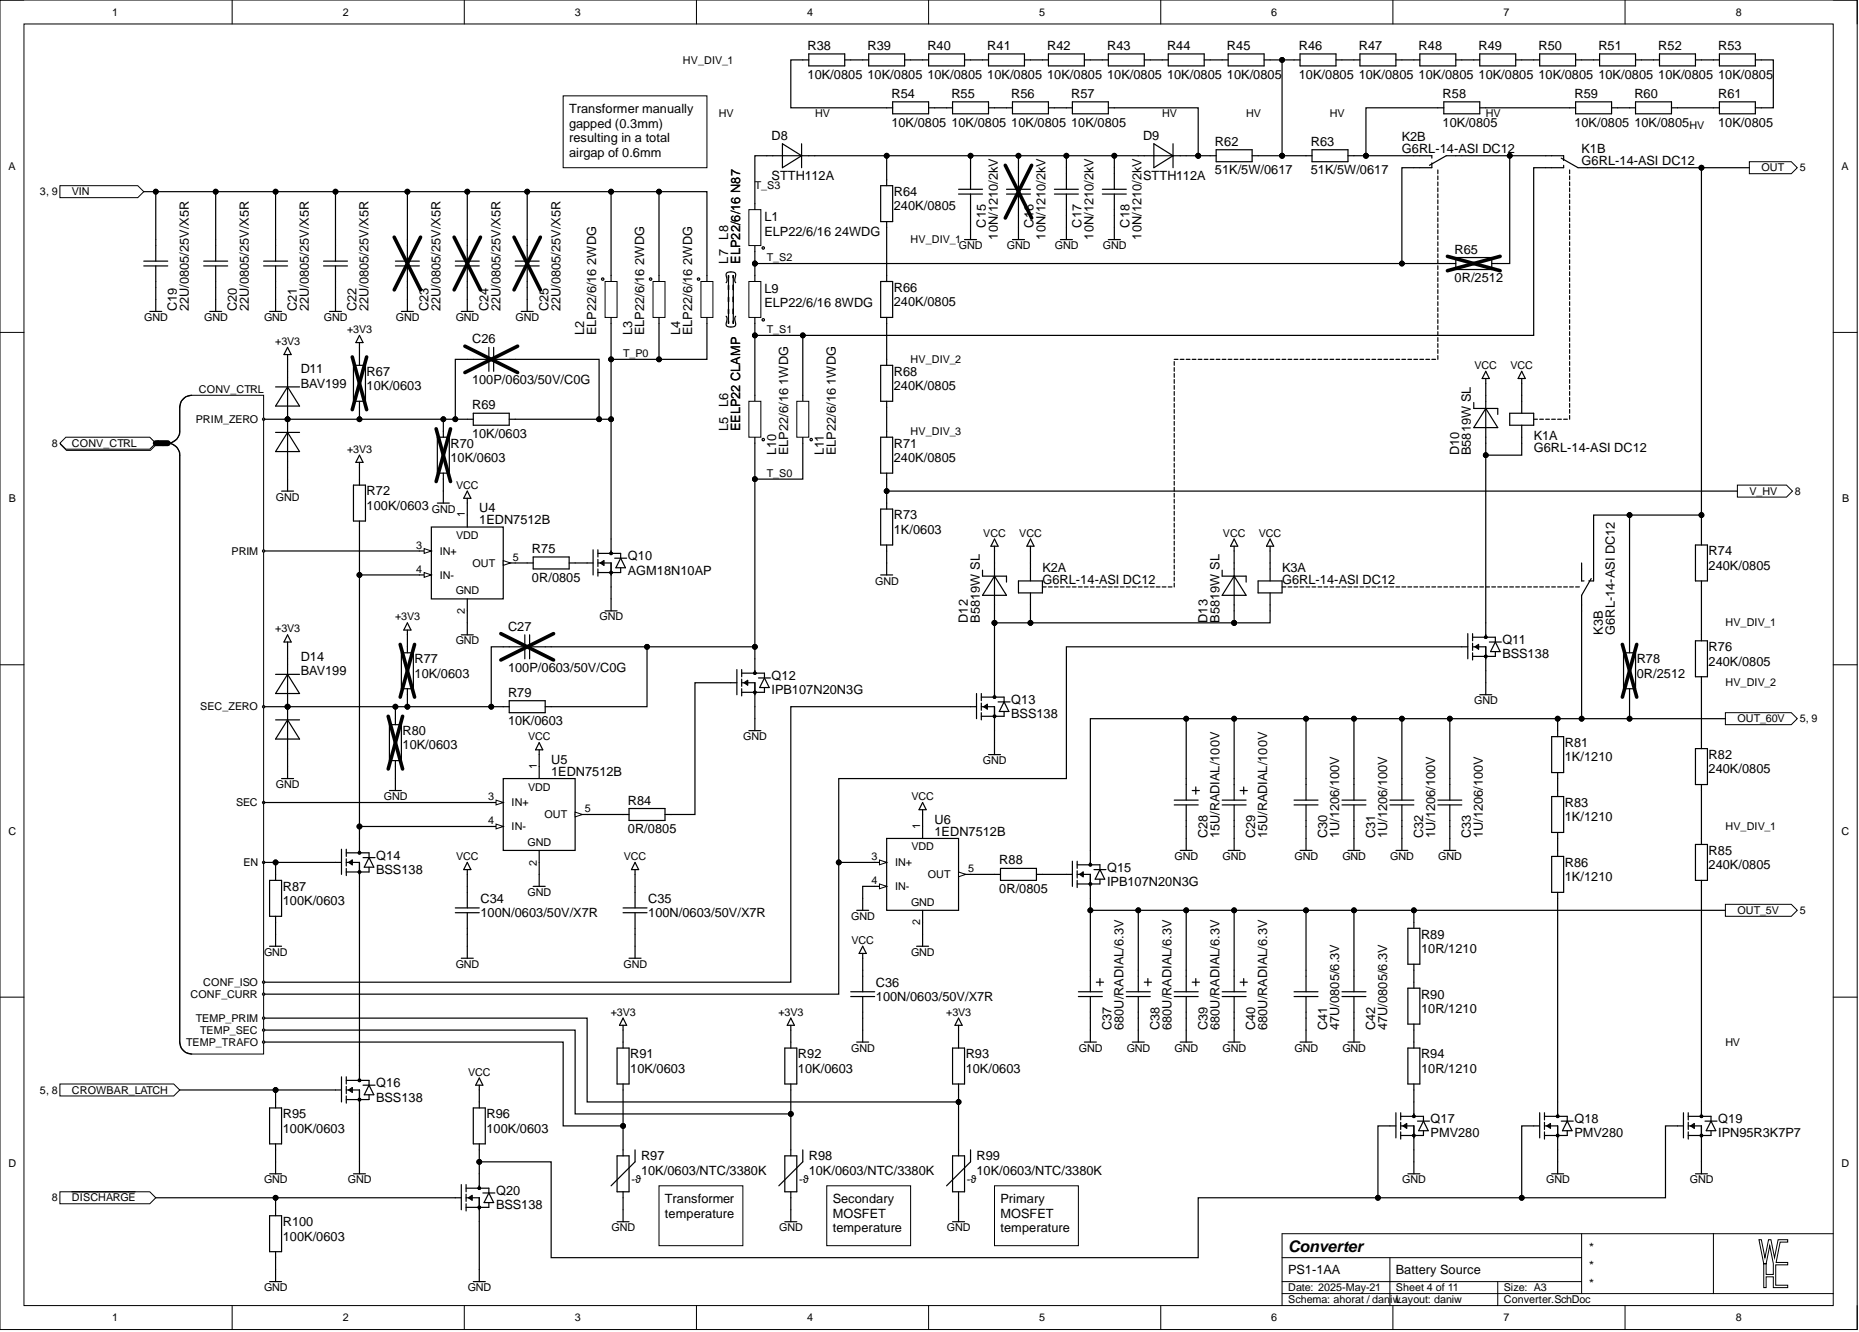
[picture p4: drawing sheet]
<svg xmlns="http://www.w3.org/2000/svg" width="393mm" height="282mm" viewBox="0 0 393 282" stroke-linecap="round" stroke-linejoin="round" font-family="sans-serif">
<defs><g id="words">
<text font-size="3.4" x="272.5" y="264.9">Converter</text>
<g font-size="2.7">
<text x="170.9" y="10.6">R38</text>
<text x="183.6" y="10.6">R39</text>
<text x="196.2" y="10.6">R40</text>
<text x="208.9" y="10.6">R41</text>
<text x="221.6" y="10.6">R42</text>
<text x="234.3" y="10.6">R43</text>
<text x="246.9" y="10.6">R44</text>
<text x="259.6" y="10.6">R45</text>
<text x="274.8" y="10.6">R46</text>
<text x="287.5" y="10.6">R47</text>
<text x="300.2" y="10.6">R48</text>
<text x="312.9" y="10.6">R49</text>
<text x="325.5" y="10.6">R50</text>
<text x="338.2" y="10.6">R51</text>
<text x="350.9" y="10.6">R52</text>
<text x="363.6" y="10.6">R53</text>
<text x="170.9" y="16.6">10K/0805</text>
<text x="183.6" y="16.6">10K/0805</text>
<text x="196.2" y="16.6">10K/0805</text>
<text x="208.9" y="16.6">10K/0805</text>
<text x="221.6" y="16.6">10K/0805</text>
<text x="234.3" y="16.6">10K/0805</text>
<text x="246.9" y="16.6">10K/0805</text>
<text x="259.6" y="16.6">10K/0805</text>
<text x="274.8" y="16.6">10K/0805</text>
<text x="287.5" y="16.6">10K/0805</text>
<text x="300.2" y="16.6">10K/0805</text>
<text x="312.9" y="16.6">10K/0805</text>
<text x="325.5" y="16.6">10K/0805</text>
<text x="338.2" y="16.6">10K/0805</text>
<text x="350.9" y="16.6">10K/0805</text>
<text x="363.6" y="16.6">10K/0805</text>
<text x="120.4" y="24">Transformer manually</text>
<text x="188.6" y="20.7">R54</text>
<text x="201.3" y="20.7">R55</text>
<text x="214" y="20.7">R56</text>
<text x="226.7" y="20.7">R57</text>
<text x="305.2" y="20.7">R58</text>
<text x="333.1" y="20.7">R59</text>
<text x="345.8" y="20.7">R60</text>
<text x="363.6" y="20.7">R61</text>
<text x="120.4" y="27">gapped (0.3mm)</text>
<text x="163.3" y="29.6">D8</text>
<text x="188.6" y="26.8">10K/0805</text>
<text x="201.3" y="26.8">10K/0805</text>
<text x="214" y="26.8">10K/0805</text>
<text x="226.7" y="26.8">10K/0805</text>
<text x="241.9" y="29.6">D9</text>
<text x="296.6" y="29.8">K2B</text>
<text x="305.2" y="26.8">10K/0805</text>
<text x="333.1" y="26.8">10K/0805</text>
<text x="345.8" y="26.8">10K/0805</text>
<text x="363.6" y="26.8">10K/0805</text>
<text x="120.4" y="30.1">resulting in a total</text>
<text x="120.4" y="33.1">airgap of 0.6mm</text>
<text x="257.1" y="30.8">R62</text>
<text x="277.4" y="30.8">R63</text>
<text x="296.6" y="32.4">G6RL-14-ASI DC12</text>
<text x="334.7" y="32.4">K1B</text>
<text x="334.7" y="34.9">G6RL-14-ASI DC12</text>
<text x="163.3" y="38.2">STTH112A</text>
<text x="189.1" y="41.5">R64</text>
<text x="241.9" y="38.2">STTH112A</text>
<text x="257.1" y="36.9">51K/5W/0617</text>
<text x="277.4" y="36.9">51K/5W/0617</text>
<text x="161.8" y="46.8">L1</text>
<text x="189.1" y="44.5">240K/0805</text>
<text x="154.1" y="50.7" transform="rotate(-90 154.1 50.7)">L8</text>
<text x="161.8" y="49.9">ELP22/6/16 24WDG</text>
<text x="208.6" y="48.2" transform="rotate(-90 208.6 48.2)">C15</text>
<text x="211.1" y="50.7" transform="rotate(-90 211.1 50.7)">10N/1210/2kV</text>
<text x="218.7" y="48.2" transform="rotate(-90 218.7 48.2)">C16</text>
<text x="221.2" y="50.7" transform="rotate(-90 221.2 50.7)">10N/1210/2kV</text>
<text x="228.9" y="48.2" transform="rotate(-90 228.9 48.2)">C17</text>
<text x="231.4" y="50.7" transform="rotate(-90 231.4 50.7)">10N/1210/2kV</text>
<text x="239" y="48.2" transform="rotate(-90 239 48.2)">C18</text>
<text x="241.5" y="50.7" transform="rotate(-90 241.5 50.7)">10N/1210/2kV</text>
<text x="307.8" y="53.7">R65</text>
<text x="126.2" y="56.1" transform="rotate(-90 126.2 56.1)">2WDG</text>
<text x="136.3" y="56.1" transform="rotate(-90 136.3 56.1)">2WDG</text>
<text x="146.5" y="56.1" transform="rotate(-90 146.5 56.1)">2WDG</text>
<text x="154.1" y="55.8" transform="rotate(-90 154.1 55.8)">L7</text>
<text x="156.6" y="55.8" transform="rotate(-90 156.6 55.8)">ELP22/6/16 N87</text>
<text x="307.8" y="59.7">0R/2512</text>
<text x="37.4" y="65.9" transform="rotate(-90 37.4 65.9)">C19</text>
<text x="40" y="65.9" transform="rotate(-90 40 65.9)">22U/0805/25V/X5R</text>
<text x="50.1" y="65.9" transform="rotate(-90 50.1 65.9)">C20</text>
<text x="52.6" y="65.9" transform="rotate(-90 52.6 65.9)">22U/0805/25V/X5R</text>
<text x="62.8" y="65.9" transform="rotate(-90 62.8 65.9)">C21</text>
<text x="65.3" y="65.9" transform="rotate(-90 65.3 65.9)">22U/0805/25V/X5R</text>
<text x="75.5" y="65.9" transform="rotate(-90 75.5 65.9)">C22</text>
<text x="78" y="65.9" transform="rotate(-90 78 65.9)">22U/0805/25V/X5R</text>
<text x="90.7" y="65.9" transform="rotate(-90 90.7 65.9)">C23</text>
<text x="93.2" y="65.9" transform="rotate(-90 93.2 65.9)">22U/0805/25V/X5R</text>
<text x="103.4" y="65.9" transform="rotate(-90 103.4 65.9)">C24</text>
<text x="105.9" y="65.9" transform="rotate(-90 105.9 65.9)">22U/0805/25V/X5R</text>
<text x="116" y="65.9" transform="rotate(-90 116 65.9)">C25</text>
<text x="118.6" y="65.9" transform="rotate(-90 118.6 65.9)">22U/0805/25V/X5R</text>
<text x="161.8" y="62">L9</text>
<text x="161.8" y="65.1">ELP22/6/16 8WDG</text>
<text x="189.1" y="61.8">R66</text>
<text x="189.1" y="64.8">240K/0805</text>
<text x="123.6" y="71" transform="rotate(-90 123.6 71)">L2</text>
<text x="126.2" y="71" transform="rotate(-90 126.2 71)">ELP22/6/16</text>
<text x="133.8" y="71" transform="rotate(-90 133.8 71)">L3</text>
<text x="136.3" y="71" transform="rotate(-90 136.3 71)">ELP22/6/16</text>
<text x="143.9" y="71" transform="rotate(-90 143.9 71)">L4</text>
<text x="146.5" y="71" transform="rotate(-90 146.5 71)">ELP22/6/16</text>
<text x="99.9" y="72.7">C26</text>
<text x="63.6" y="79">D11</text>
<text x="63.6" y="82">BAV199</text>
<text x="77.6" y="79.5">R67</text>
<text x="77.6" y="82.5">10K/0603</text>
<text x="99.9" y="81.3">100P/0603/50V/C0G</text>
<text x="166.7" y="81.5" transform="rotate(-90 166.7 81.5)">1WDG</text>
<text x="176.9" y="81.5" transform="rotate(-90 176.9 81.5)">1WDG</text>
<text x="189.1" y="79.5">R68</text>
<text x="189.1" y="82.5">240K/0805</text>
<text x="99.9" y="86.6">R69</text>
<text x="154.1" y="86.2" transform="rotate(-90 154.1 86.2)">L6</text>
<text x="95.3" y="94.7">R70</text>
<text x="99.9" y="92.7">10K/0603</text>
<text x="154.1" y="91.3" transform="rotate(-90 154.1 91.3)">L5</text>
<text x="156.6" y="91.3" transform="rotate(-90 156.6 91.3)">EELP22 CLAMP</text>
<text x="189.1" y="94.7">R71</text>
<text x="324.5" y="93.2">K1A</text>
<text x="324.5" y="95.7">G6RL-14-ASI DC12</text>
<text x="95.3" y="97.8">10K/0603</text>
<text x="164.2" y="96.3" transform="rotate(-90 164.2 96.3)">L10</text>
<text x="166.7" y="96.3" transform="rotate(-90 166.7 96.3)">ELP22/6/16</text>
<text x="174.3" y="96.3" transform="rotate(-90 174.3 96.3)">L11</text>
<text x="176.9" y="96.3" transform="rotate(-90 176.9 96.3)">ELP22/6/16</text>
<text x="189.1" y="97.8">240K/0805</text>
<text x="308.7" y="96.3" transform="rotate(-90 308.7 96.3)">D10</text>
<text x="311.2" y="96.3" transform="rotate(-90 311.2 96.3)">B5819W SL</text>
<text x="77.6" y="104.9">R72</text>
<text x="77.6" y="107.9">100K/0603</text>
<text x="101.4" y="108.4">U4</text>
<text x="101.4" y="110.9">1EDN7512B</text>
<text x="189.1" y="109.9">R73</text>
<text x="189.1" y="113">1K/0603</text>
<text x="112.6" y="117">R75</text>
<text x="132.8" y="118.5">Q10</text>
<text x="361.5" y="117.5">R74</text>
<text x="112.6" y="123.1">0R/0805</text>
<text x="132.8" y="121.6">AGM18N10AP</text>
<text x="220.6" y="121.1">K2A</text>
<text x="220.6" y="123.6">G6RL-14-ASI DC12</text>
<text x="271.3" y="121.1">K3A</text>
<text x="271.3" y="123.6">G6RL-14-ASI DC12</text>
<text x="361.5" y="120.6">240K/0805</text>
<text x="204.8" y="131.8" transform="rotate(-90 204.8 131.8)">D12</text>
<text x="207.3" y="131.8" transform="rotate(-90 207.3 131.8)">B5819W SL</text>
<text x="255.5" y="131.8" transform="rotate(-90 255.5 131.8)">D13</text>
<text x="258" y="131.8" transform="rotate(-90 258 131.8)">B5819W SL</text>
<text x="107.5" y="133.5">C27</text>
<text x="317.9" y="136.3">Q11</text>
<text x="339.1" y="134.3" transform="rotate(-90 339.1 134.3)">K3B</text>
<text x="341.7" y="134.3" transform="rotate(-90 341.7 134.3)">G6RL-14-ASI DC12</text>
<text x="361.5" y="137.8">R76</text>
<text x="63.6" y="139.8">D14</text>
<text x="63.6" y="142.9">BAV199</text>
<text x="87.7" y="140.3">R77</text>
<text x="87.7" y="143.4">10K/0603</text>
<text x="107.5" y="142.1">100P/0603/50V/C0G</text>
<text x="163.3" y="143.9">Q12</text>
<text x="317.9" y="139.3">BSS138</text>
<text x="346.3" y="140.3">R78</text>
<text x="346.3" y="143.4">0R/2512</text>
<text x="361.5" y="140.8">240K/0805</text>
<text x="107.5" y="147.4">R79</text>
<text x="163.3" y="146.9">IPB107N20N3G</text>
<text x="214" y="149">Q13</text>
<text x="85.2" y="155.5">R80</text>
<text x="107.5" y="153.5">10K/0603</text>
<text x="214" y="152">BSS138</text>
<text x="85.2" y="158.6">10K/0603</text>
<text x="116.6" y="161.6">U5</text>
<text x="331.1" y="158.1">R81</text>
<text x="331.1" y="161.1">1K/1210</text>
<text x="361.5" y="160.6">R82</text>
<text x="116.6" y="164.2">1EDN7512B</text>
<text x="361.5" y="163.7">240K/0805</text>
<text x="132.8" y="170.2">R84</text>
<text x="331.1" y="170.8">R83</text>
<text x="331.1" y="173.8">1K/1210</text>
<text x="132.8" y="176.3">0R/0805</text>
<text x="197.8" y="174.3">U6</text>
<text x="197.8" y="176.8">1EDN7512B</text>
<text x="255.5" y="177.4" transform="rotate(-90 255.5 177.4)">C28</text>
<text x="258" y="177.4" transform="rotate(-90 258 177.4)">15U/RADIAL/100V</text>
<text x="265.6" y="177.4" transform="rotate(-90 265.6 177.4)">C29</text>
<text x="268.1" y="177.4" transform="rotate(-90 268.1 177.4)">15U/RADIAL/100V</text>
<text x="280.8" y="177.4" transform="rotate(-90 280.8 177.4)">C30</text>
<text x="283.4" y="177.4" transform="rotate(-90 283.4 177.4)">1U/1206/100V</text>
<text x="291" y="177.4" transform="rotate(-90 291 177.4)">C31</text>
<text x="293.5" y="177.4" transform="rotate(-90 293.5 177.4)">1U/1206/100V</text>
<text x="301.1" y="177.4" transform="rotate(-90 301.1 177.4)">C32</text>
<text x="303.6" y="177.4" transform="rotate(-90 303.6 177.4)">1U/1206/100V</text>
<text x="311.2" y="177.4" transform="rotate(-90 311.2 177.4)">C33</text>
<text x="313.8" y="177.4" transform="rotate(-90 313.8 177.4)">1U/1206/100V</text>
<text x="79.6" y="181.9">Q14</text>
<text x="79.6" y="184.9">BSS138</text>
<text x="211.4" y="182.9">R88</text>
<text x="234.3" y="184.4">Q15</text>
<text x="331.1" y="183.4">R86</text>
<text x="361.5" y="180.9">R85</text>
<text x="361.5" y="183.9">240K/0805</text>
<text x="59.8" y="188.5">R87</text>
<text x="59.8" y="191.5">100K/0603</text>
<text x="101.7" y="191">C34</text>
<text x="137.2" y="191">C35</text>
<text x="211.4" y="189">0R/0805</text>
<text x="234.3" y="187.5">IPB107N20N3G</text>
<text x="331.1" y="186.5">1K/1210</text>
<text x="101.7" y="194.1">100N/0603/50V/X7R</text>
<text x="137.2" y="194.1">100N/0603/50V/X7R</text>
<text x="300.7" y="198.6">R89</text>
<text x="300.7" y="201.7">10R/1210</text>
<text x="185.3" y="208.8">C36</text>
<text x="185.3" y="211.8">100N/0603/50V/X7R</text>
<text x="300.7" y="211.3">R90</text>
<text x="300.7" y="214.3">10R/1210</text>
<text x="235.2" y="218" transform="rotate(-90 235.2 218)">C37</text>
<text x="237.7" y="218" transform="rotate(-90 237.7 218)">680U/RADIAL/6.3V</text>
<text x="245.3" y="218" transform="rotate(-90 245.3 218)">C38</text>
<text x="247.9" y="218" transform="rotate(-90 247.9 218)">680U/RADIAL/6.3V</text>
<text x="255.5" y="218" transform="rotate(-90 255.5 218)">C39</text>
<text x="258" y="218" transform="rotate(-90 258 218)">680U/RADIAL/6.3V</text>
<text x="265.6" y="218" transform="rotate(-90 265.6 218)">C40</text>
<text x="268.1" y="218" transform="rotate(-90 268.1 218)">680U/RADIAL/6.3V</text>
<text x="280.8" y="218" transform="rotate(-90 280.8 218)">C41</text>
<text x="283.4" y="218" transform="rotate(-90 283.4 218)">47U/0805/6.3V</text>
<text x="291" y="218" transform="rotate(-90 291 218)">C42</text>
<text x="293.5" y="218" transform="rotate(-90 293.5 218)">47U/0805/6.3V</text>
<text x="133.4" y="224">R91</text>
<text x="133.4" y="227">10K/0603</text>
<text x="168.8" y="224">R92</text>
<text x="168.8" y="227">10K/0603</text>
<text x="204.3" y="224">R93</text>
<text x="204.3" y="227">10K/0603</text>
<text x="300.7" y="224">R94</text>
<text x="300.7" y="227">10R/1210</text>
<text x="79.6" y="230.1">Q16</text>
<text x="79.6" y="233.1">BSS138</text>
<text x="59.8" y="236.7">R95</text>
<text x="59.8" y="239.7">100K/0603</text>
<text x="102.9" y="236.7">R96</text>
<text x="102.9" y="239.7">100K/0603</text>
<text x="302.7" y="237.7">Q17</text>
<text x="333.1" y="237.7">Q18</text>
<text x="363.6" y="237.7">Q19</text>
<text x="135.6" y="245.5">R97</text>
<text x="171.1" y="245.5">R98</text>
<text x="206.6" y="245.5">R99</text>
<text x="302.7" y="240.7">PMV280</text>
<text x="333.1" y="240.7">PMV280</text>
<text x="363.6" y="240.7">IPN95R3K7P7</text>
<text x="135.6" y="248.6">10K/0603/NTC/3380K</text>
<text x="171.1" y="248.6">10K/0603/NTC/3380K</text>
<text x="206.6" y="248.6">10K/0603/NTC/3380K</text>
<text x="105" y="252.9">Q20</text>
<text x="105" y="255.9">BSS138</text>
<text x="140.7" y="254.6">Transformer</text>
<text x="140.7" y="257.7">temperature</text>
<text x="176.2" y="254.6">Secondary</text>
<text x="176.2" y="257.7">MOSFET</text>
<text x="211.7" y="254.6">Primary</text>
<text x="211.7" y="257.7">MOSFET</text>
<text x="59.8" y="259.5">R100</text>
<text x="59.8" y="262.5">100K/0603</text>
<text x="176.2" y="260.7">temperature</text>
<text x="211.7" y="260.7">temperature</text>
<text x="272.5" y="269.6">PS1-1AA</text>
<text x="295.4" y="269.6">Battery Source</text>
<text x="335.9" y="265">*</text>
<text x="335.9" y="268.8">*</text>
<text x="335.9" y="272.6">*</text>
</g>
<g font-size="2.3">
<text x="23.7" y="3.3">1</text>
<text x="72.5" y="3.3">2</text>
<text x="121.6" y="3.3">3</text>
<text x="170.8" y="3.3">4</text>
<text x="219.9" y="3.3">5</text>
<text x="269" y="3.3">6</text>
<text x="318.1" y="3.3">7</text>
<text x="367.3" y="3.3">8</text>
<text x="144.5" y="13.4">HV_DIV_1</text>
<text x="152.1" y="24.8">HV</text>
<text x="172.5" y="24.8">HV</text>
<text x="245.9" y="24.8">HV</text>
<text x="263.7" y="24.8">HV</text>
<text x="281.4" y="24.8">HV</text>
<text x="314.4" y="24.8">HV</text>
<text x="357.5" y="27.4">HV</text>
<text x="1.8" y="36">A</text>
<text x="389.7" y="36">A</text>
<text x="8.5" y="41.3">3, 9</text>
<text x="15.2" y="41.3">VIN</text>
<text x="159.7" y="40.1">T_S3</text>
<text x="372.7" y="36.3">OUT</text>
<text x="380.8" y="36.3">5</text>
<text x="192.7" y="51.5">HV_DIV_1</text>
<text x="202.9" y="52.7">GND</text>
<text x="213" y="52.7">GND</text>
<text x="223.2" y="52.7">GND</text>
<text x="233.3" y="52.7">GND</text>
<text x="162.3" y="55.3">T_S2</text>
<text x="30.5" y="67.9">GND</text>
<text x="43.2" y="67.9">GND</text>
<text x="55.9" y="67.9">GND</text>
<text x="68.5" y="67.9">GND</text>
<text x="73.4" y="70.5">+3V3</text>
<text x="83.7" y="67.9">GND</text>
<text x="96.4" y="67.9">GND</text>
<text x="109.1" y="67.9">GND</text>
<text x="162.3" y="70.5">T_S1</text>
<text x="58.2" y="73">+3V3</text>
<text x="131.8" y="75.5">T_P0</text>
<text x="192.7" y="76.8">HV_DIV_2</text>
<text x="42.1" y="83.1">CONV_CTRL</text>
<text x="312" y="78.1">VCC</text>
<text x="319.6" y="78.1">VCC</text>
<text x="41.4" y="89.5">PRIM_ZERO</text>
<text x="11" y="94.5">8</text>
<text x="15.2" y="94.5">CONV_CTRL</text>
<text x="73.4" y="95.8">+3V3</text>
<text x="192.7" y="92">HV_DIV_3</text>
<text x="162.3" y="100.9">T_S0</text>
<text x="1.9" y="106.3">B</text>
<text x="58.4" y="106">GND</text>
<text x="96.5" y="103.4">VCC</text>
<text x="370.1" y="104.7">V_HV</text>
<text x="379.8" y="104.7">8</text>
<text x="389.8" y="106.3">B</text>
<text x="91.4" y="108.5">GND</text>
<text x="98.4" y="109.5" transform="rotate(-90 98.4 109.5)">1</text>
<text x="208.1" y="113.6">VCC</text>
<text x="215.7" y="113.6">VCC</text>
<text x="258.8" y="113.6">VCC</text>
<text x="266.4" y="113.6">VCC</text>
<text x="49" y="117.4">PRIM</text>
<text x="88.1" y="116.1">3</text>
<text x="93" y="117.4">IN+</text>
<text x="96.5" y="114.1">VDD</text>
<text x="100" y="119.9">OUT</text>
<text x="108.5" y="118.6">5</text>
<text x="88.1" y="121.2">4</text>
<text x="93" y="122.4">IN-</text>
<text x="96.4" y="125.7">GND</text>
<text x="185.2" y="123.7">GND</text>
<text x="83.6" y="131.3">+3V3</text>
<text x="98.4" y="129.9" transform="rotate(-90 98.4 129.9)">2</text>
<text x="126.8" y="131.3">GND</text>
<text x="58.2" y="133.8">+3V3</text>
<text x="96.4" y="136.4">GND</text>
<text x="365.1" y="132.6">HV_DIV_1</text>
<text x="311.9" y="149">GND</text>
<text x="365.1" y="145.2">HV_DIV_2</text>
<text x="42.3" y="150.3">SEC_ZERO</text>
<text x="367.6" y="152.8">OUT_60V</text>
<text x="380.8" y="152.8">5, 9</text>
<text x="111.7" y="156.6">VCC</text>
<text x="157.3" y="156.6">GND</text>
<text x="208" y="161.7">GND</text>
<text x="58.4" y="166.8">GND</text>
<text x="111.7" y="167.3">VDD</text>
<text x="113.6" y="162.7" transform="rotate(-90 113.6 162.7)">1</text>
<text x="49.9" y="170.6">SEC</text>
<text x="81.2" y="169.3">GND</text>
<text x="103.3" y="169.3">3</text>
<text x="108.3" y="170.6">IN+</text>
<text x="115.2" y="173.1">OUT</text>
<text x="123.7" y="171.9">5</text>
<text x="192.8" y="169.3">VCC</text>
<text x="1.8" y="176.7">C</text>
<text x="103.3" y="174.4">4</text>
<text x="108.3" y="175.7">IN-</text>
<text x="111.6" y="178.9">GND</text>
<text x="192.8" y="180">VDD</text>
<text x="194.7" y="175.4" transform="rotate(-90 194.7 175.4)">1</text>
<text x="365.1" y="175.7">HV_DIV_1</text>
<text x="389.7" y="176.7">C</text>
<text x="51.6" y="183.3">EN</text>
<text x="96.5" y="182">VCC</text>
<text x="113.6" y="183.2" transform="rotate(-90 113.6 183.2)">2</text>
<text x="132" y="182">VCC</text>
<text x="184.4" y="182">3</text>
<text x="189.4" y="183.3">IN+</text>
<text x="196.3" y="185.8">OUT</text>
<text x="204.8" y="184.5">5</text>
<text x="248.5" y="182">GND</text>
<text x="258.7" y="182">GND</text>
<text x="273.9" y="182">GND</text>
<text x="284" y="182">GND</text>
<text x="294.2" y="182">GND</text>
<text x="304.3" y="182">GND</text>
<text x="111.6" y="189.6">GND</text>
<text x="184.4" y="187.1">4</text>
<text x="189.4" y="188.3">IN-</text>
<text x="192.8" y="191.6">GND</text>
<text x="180.1" y="194.7">GND</text>
<text x="194.7" y="195.8" transform="rotate(-90 194.7 195.8)">2</text>
<text x="367.6" y="193.4">OUT_5V</text>
<text x="380.8" y="193.4">5</text>
<text x="55.9" y="202.3">GND</text>
<text x="180.2" y="199.7">VCC</text>
<text x="192.8" y="202.3">GND</text>
<text x="43" y="208.6">CONF_ISO</text>
<text x="96.4" y="204.8">GND</text>
<text x="131.9" y="204.8">GND</text>
<text x="40.3" y="211.1">CONF_CURR</text>
<text x="129.2" y="214.9">+3V3</text>
<text x="164.7" y="214.9">+3V3</text>
<text x="200.2" y="214.9">+3V3</text>
<text x="39.4" y="221.3">TEMP_TRAFO</text>
<text x="41.4" y="216.2">TEMP_PRIM</text>
<text x="42.3" y="218.7">TEMP_SEC</text>
<text x="365.1" y="221.3">HV</text>
<text x="99" y="227.6">VCC</text>
<text x="180.1" y="222.5">GND</text>
<text x="228.3" y="222.5">GND</text>
<text x="238.4" y="222.5">GND</text>
<text x="248.5" y="222.5">GND</text>
<text x="258.7" y="222.5">GND</text>
<text x="273.9" y="222.5">GND</text>
<text x="284" y="222.5">GND</text>
<text x="8.5" y="231.4">5, 8</text>
<text x="15.2" y="231.4">CROWBAR_LATCH</text>
<text x="1.8" y="247">D</text>
<text x="55.9" y="250.4">GND</text>
<text x="73.6" y="250.4">GND</text>
<text x="133.6" y="250.4">-ϑ</text>
<text x="169.1" y="250.4">-ϑ</text>
<text x="204.6" y="250.4">-ϑ</text>
<text x="296.7" y="250.4">GND</text>
<text x="327.1" y="250.4">GND</text>
<text x="357.6" y="250.4">GND</text>
<text x="389.7" y="247">D</text>
<text x="11" y="254.2">8</text>
<text x="15.2" y="254.2">DISCHARGE</text>
<text x="129.4" y="260.6">GND</text>
<text x="164.9" y="260.6">GND</text>
<text x="200.4" y="260.6">GND</text>
<text x="55.9" y="273.2">GND</text>
<text x="99" y="273.2">GND</text>
<text x="272.5" y="273.2">Date: 2025-May-21</text>
<text x="272.5" y="275.8">Schema: ahorat / daniwLayout: daniw</text>
<text x="295.4" y="273.2">Sheet 4 of 11</text>
<text x="318.2" y="275.8">Converter.SchDoc</text>
<text x="318.2" y="273.2">Size: A3</text>
<text x="23.7" y="279.6">1</text>
<text x="72.5" y="279.6">2</text>
<text x="121.6" y="279.6">3</text>
<text x="170.8" y="279.6">4</text>
<text x="219.9" y="279.6">5</text>
<text x="269" y="279.6">6</text>
<text x="318.1" y="279.6">7</text>
<text x="367.3" y="279.6">8</text>
</g>
</g></defs>
<g fill="none" stroke="#000" stroke-width=".21">
<path d="M0 0h393v281.3h-393zM0 0h5.1M5.1 5.1h382.8v271.2h-382.8zM49.1 0v5.1M98.2 0v5.1M147.4 0v5.1M196.5 0v5.1M245.6 0v5.1M294.7 0v5.1M343.8 0v5.1M387.9 0h5.1v5.1M0 70.3h5.1"/>
<path d="M387.9 70.3h5.1M0 140.7h5.1M387.9 140.7h5.1M0 211h5.1M387.9 211h5.1M49.1 276.3v5M98.2 276.3v5M147.4 276.3v5M196.5 276.3v5M245.6 276.3v5M271.3 266.1h63.4M271.3 273.7h116.6"/>
<path d="M271.3 271.2h63.4M294.1 266.1v10.2M294.7 276.3v5M316.9 271.2v5.1M334.7 261.1v12.6M343.8 276.3v5M362.5 261.1v12.6M387.9 261.1h-116.6v15.2M393 276.3v5"/>
</g>
<path d="M372.2 262.3h.5l.7 3.8 .8-3.8h.5l.8 3.8 .7-3.8h2.1v.5h-1.6l-.9 4.4h2.5v.5h-2.6v4.3h2.6v.5h-3.1v-2.3h-1.5v2.3h-.5v-5.1h.5v2.3h1.5v-2.3l-.7-3.8-.8 3.8h-.5z" fill-rule="evenodd" fill="#fff"/>
<path d="M372.2 262.3h.5l.7 3.8 .8-3.8h.5l.8 3.8 .7-3.8h2.1v.5h-1.6l-.9 4.4h2.5v.5h-2.6v4.3h2.6v.5h-3.1v-2.3h-1.5v2.3h-.5v-5.1h.5v2.3h1.5v-2.3l-.7-3.8-.8 3.8h-.5z" fill="none" stroke="#000" stroke-width=".21"/>
<path d="M12.7 39.3h16.5l1.2 1.3-1.2 1.2h-16.5z" fill-rule="evenodd" fill="#fff"/>
<path d="M12.7 39.3h16.5l1.2 1.3-1.2 1.2h-16.5z" fill="none" stroke="#000" stroke-width=".21"/>
<path d="M12.8 94l1.3-1.2h17.7l1.3 1.2-1.3 1.3h-17.7z" fill-rule="evenodd" fill="#fff"/>
<path d="M12.8 94l1.3-1.2h17.7l1.3 1.2-1.3 1.3h-17.7z" fill="none" stroke="#000" stroke-width=".21"/>
<path d="M12.7 93.8l1.2-1.3h17.8l1.3 1.3-1.3 1.3h-17.8z" fill-rule="evenodd" fill="#fff"/>
<path d="M12.7 93.8l1.2-1.3h17.8l1.3 1.3-1.3 1.3h-17.8z" fill="none" stroke="#000" stroke-width=".21"/>
<path d="M370.1 34.2h8.9l1.3 1.3-1.3 1.3h-8.9z" fill-rule="evenodd" fill="#fff"/>
<path d="M370.1 34.2h8.9l1.3 1.3-1.3 1.3h-8.9z" fill="none" stroke="#000" stroke-width=".21"/>
<path d="M149.6 58.3v1.3M149.6 67.2v1.2" fill="none" stroke="#000" stroke-width=".25"/>
<circle cx="147.8" cy="59.1" r=".25" fill="#fff"/>
<circle cx="147.8" cy="59.1" r=".25" fill="none" stroke="#000" stroke-width=".25"/>
<path d="M148.3 59.6h2.5v7.6h-2.5z" fill-rule="evenodd" fill="#fff"/>
<path d="M148.3 59.6h2.5v7.6h-2.5z" fill="none" stroke="#000" stroke-width=".21"/>
<g fill="none" stroke="#000" stroke-width=".25">
<path d="M124.2 119.1h1.3M125.5 116.3v5.4M126.5 119.1h2.8v5.1M126.5 116.3v1.6M126.5 118.4v1.5M126.5 117.1h4.8v1M127 119.1l.8-.5v1zM127.8 118.9l-.5 .2 .5 .3M129.3 114.1v3M130.1 118.1h2.5M131.3 118.1l1 2h-2zM126.5 120.4v1.5"/>
<path d="M128 129.3h2.6M129.3 126.7v2.6M131.3 120.1v1.1h-4.8M159.7 139.4v3.1M154.7 144.5h1.2M155.9 141.7v5.3M156.9 144.5h2.8v5M156.9 141.7v1.5M156.9 143.7v1.5M156.9 145.7v1.6M156.9 142.5h4.9v1M157.4 144.5l.8-.5v1z"/>
<path d="M158.2 144.2l-.5 .3 .5 .2M158.5 154.6h2.5M159.7 152.1v2.5M160.5 143.5h2.5M161.8 145.5v1h-4.9M161.8 143.5l1 2h-2.1z"/>
<circle cx="129.3" cy="117.1" r=".25"/>
<circle cx="129.3" cy="121.2" r=".25"/>
<circle cx="159.7" cy="146.5" r=".25"/>
<circle cx="159.7" cy="142.5" r=".25"/>
</g>
<path d="M38.3 84.9l1-.9 1.3-.4h15.2v139.5h-15.2l-1.3-.4-1-.9-.3-1.3v-124.8l-.6-1.1-1.3-.8 1.3-.9 .6-1v-5.7z" fill-rule="evenodd" fill="#fff"/>
<path d="M38.3 84.9l1-.9 1.3-.4h15.2v139.5h-15.2l-1.3-.4-1-.9-.3-1.3v-124.8l-.6-1.1-1.3-.8 1.3-.9 .6-1v-5.7z" fill="none" stroke="#000" stroke-width=".21"/>
<path d="M40.6 83.6a2.54 2.54 0 0 0-2.6 2.6v5.1a2.53 2.53 0 0 1-2.5 2.5 2.53 2.53 0 0 1 2.5 2.5v124.2a2.54 2.54 0 0 0 2.6 2.6" fill="none" stroke="#000" stroke-width=".25"/>
<circle cx="55.8" cy="182.5" r=".25" fill="#fff"/>
<circle cx="55.8" cy="182.5" r=".25" fill="none" stroke="#000" stroke-width=".21"/>
<circle cx="55.8" cy="116.6" r=".25" fill="#fff"/>
<circle cx="55.8" cy="116.6" r=".25" fill="none" stroke="#000" stroke-width=".21"/>
<circle cx="55.8" cy="169.8" r=".25" fill="#fff"/>
<circle cx="55.8" cy="169.8" r=".25" fill="none" stroke="#000" stroke-width=".21"/>
<circle cx="55.8" cy="210.4" r=".25" fill="#fff"/>
<circle cx="55.8" cy="210.4" r=".25" fill="none" stroke="#000" stroke-width=".21"/>
<circle cx="55.8" cy="207.8" r=".25" fill="#fff"/>
<circle cx="55.8" cy="207.8" r=".25" fill="none" stroke="#000" stroke-width=".21"/>
<circle cx="55.8" cy="88.7" r=".25" fill="#fff"/>
<circle cx="55.8" cy="88.7" r=".25" fill="none" stroke="#000" stroke-width=".21"/>
<circle cx="55.8" cy="149.5" r=".25" fill="#fff"/>
<circle cx="55.8" cy="149.5" r=".25" fill="none" stroke="#000" stroke-width=".21"/>
<circle cx="55.8" cy="220.5" r=".25" fill="#fff"/>
<circle cx="55.8" cy="220.5" r=".25" fill="none" stroke="#000" stroke-width=".21"/>
<circle cx="55.8" cy="218" r=".25" fill="#fff"/>
<circle cx="55.8" cy="218" r=".25" fill="none" stroke="#000" stroke-width=".21"/>
<circle cx="55.8" cy="215.4" r=".25" fill="#fff"/>
<circle cx="55.8" cy="215.4" r=".25" fill="none" stroke="#000" stroke-width=".21"/>
<path d="M159.7 83.6v1.3M159.7 92.5v1.3" fill="none" stroke="#000" stroke-width=".25"/>
<circle cx="161.5" cy="93" r=".25" fill="#fff"/>
<circle cx="161.5" cy="93" r=".25" fill="none" stroke="#000" stroke-width=".25"/>
<path d="M158.5 84.9h2.5v7.6h-2.5z" fill-rule="evenodd" fill="#fff"/>
<path d="M158.5 84.9h2.5v7.6h-2.5z" fill="none" stroke="#000" stroke-width=".21"/>
<path d="M327 33h3.9v1M330.3 33.5l3.6 2h3.3M330.9 35v.5h-3.9M159.7 58.3v1.3M31.7 65.9h2.5M33 63.4v2.5M159.7 67.2v1.2M319.4 87.4h5.1v2.6h-5.1zM322 83.6v3.8M322 90v3.8" fill="none" stroke="#000" stroke-width=".25"/>
<circle cx="161.5" cy="67.7" r=".25" fill="#fff"/>
<circle cx="161.5" cy="67.7" r=".25" fill="none" stroke="#000" stroke-width=".25"/>
<path d="M158.5 59.6h2.5v7.6h-2.5z" fill-rule="evenodd" fill="#fff"/>
<path d="M158.5 59.6h2.5v7.6h-2.5z" fill="none" stroke="#000" stroke-width=".21"/>
<g fill="none" stroke="#000" stroke-width=".25">
<path d="M159.7 43.1v1.3M159.7 52v1.2M309.3 136.9h1.3M310.6 134.1v5.3M311.6 136.9h2.8v5M311.6 134.1v1.5M311.6 136.1v1.5M311.6 138.1v1.6M311.6 134.8h4.8v1.1M312.1 136.9l.8-.5v1zM312.9 136.6l-.6 .3 .6 .2M314.4 131.8v3"/>
<path d="M315.1 135.9h2.6M316.4 137.9v1h-4.8M316.4 135.9l1 2h-2zM313.1 147h2.5M314.4 144.5v2.5"/>
<circle cx="314.4" cy="134.8" r=".25"/>
<circle cx="314.4" cy="138.9" r=".25"/>
</g>
<circle cx="161.5" cy="52.5" r=".25" fill="#fff"/>
<circle cx="161.5" cy="52.5" r=".25" fill="none" stroke="#000" stroke-width=".25"/>
<path d="M158.5 44.4h2.5v7.6h-2.5z" fill-rule="evenodd" fill="#fff"/>
<path d="M158.5 44.4h2.5v7.6h-2.5z" fill="none" stroke="#000" stroke-width=".21"/>
<g fill="none" stroke="#000" stroke-width=".25">
<path d="M162.3 33h10.1M165.6 30.4l4 2.6-4 2.5zM169.6 30.4v5.1M304.2 36v.8M304.2 37.2v.8M304.2 38.5v.8M304.2 39.8v.8M332.1 36v.8M332.1 37.2v.8M332.1 38.5v.8M332.1 39.8v.8M214.2 50.7h2.6"/>
<path d="M215.5 48.2v2.5M304.2 41v.8M304.2 42.3v.8M304.2 43.6v.8M304.2 44.8v.8M304.2 46.1v.8M304.2 47.4v.8M304.2 48.6v.8M304.2 49.9v.8M304.2 51.2v.8M304.2 52.4v.8M304.2 53.7v.8"/>
<path d="M304.2 55v.8M304.2 56.2v.8M304.2 57.5v.8M304.2 58.8v.8M332.1 41v.8M332.1 42.3v.8M332.1 43.6v.8M332.1 44.8v.8M332.1 46.1v.8M332.1 47.4v.8M332.1 48.6v.8M332.1 49.9v.8"/>
<path d="M332.1 51.2v.8M332.1 52.4v.8M332.1 53.7v.8M332.1 55v.8M332.1 56.2v.8M332.1 57.5v.8M332.1 58.8v.8M248.5 76.5v.8M248.5 77.8v.8M248.5 79.1v.7M248.5 76h.7M249.7 76h.8"/>
<path d="M251 76h.8M252.3 76h.8M253.5 76h.8M254.8 76h.8M256.1 76h.8M257.3 76h.8M258.6 76h.8M259.9 76h.8M261.1 76h.8M262.4 76h.8M263.7 76h.8M264.9 76h.8"/>
<path d="M266.2 76h.8M267.5 76h.8M268.7 76h.8M270 76h.8M271.3 76h.8M272.5 76h.8M273.8 76h.8M275.1 76h.8M276.3 76h.8M277.6 76h.8M278.9 76h.8M280.1 76h.8"/>
<path d="M281.4 76h.8M282.7 76h.8M284 76h.7M285.2 76h.8M286.5 76h.8M287.8 76h.7M289 76h.8M290.3 76h.8M291.6 76h.7M292.8 76h.8M294.1 76h.8M295.4 76h.8"/>
<path d="M296.6 76h.8M297.9 76h.8M299.2 76h.8M300.4 76h.8M301.7 76h.8M303 76h.8M304.2 60v.8M304.2 61.3v.8M304.2 62.6v.8M304.2 63.8v.8M304.2 65.1v.8M304.2 66.4v.8"/>
<path d="M304.2 67.6v.8M304.2 68.9v.8M304.2 70.2v.8M304.2 71.5v.7M304.2 72.7v.8M304.2 74v.8M304.2 75.3v.7M332.1 60v.8M332.1 61.3v.8M332.1 62.6v.8M332.1 63.8v.8M332.1 65.1v.8"/>
<path d="M332.1 66.4v.8M332.1 67.6v.8M332.1 68.9v.8M332.1 70.2v.8M332.1 71.5v.7M332.1 72.7v.8M332.1 74v.8M332.1 75.3v.7M332.1 76.5v.8M332.1 77.8v.8M332.1 79.1v.7M248.5 80.3v.8"/>
<path d="M248.5 81.6v.8M248.5 82.9v.7M248.5 84.1v.8M248.5 85.4v.8M248.5 86.7v.7M248.5 87.9v.8M248.5 89.2v.8M248.5 90.5v.8M248.5 91.7v.8M248.5 93v.8M248.5 94.3v.8M248.5 95.5v.8"/>
<path d="M248.5 96.8v.8M248.5 98.1v.8M248.5 99.3v.8M311.8 85.2v1.2h5.1v1.3M314.4 83.6v10.2M314.4 86.4l2.5 4.1h-5.1zM324.5 88.7h.8M325.8 88.7h.8M327 88.7h.8M328.3 88.7h.8M329.6 88.7h.8M330.9 88.7h.7"/>
<path d="M332.1 80.3v.8M332.1 81.6v.8M332.1 82.9v.7M332.1 84.1v.8M332.1 85.4v.8M332.1 86.7v.7M332.1 87.9v.8M210.4 119.1v10.2M248.5 100.6v.8M248.5 101.9v.8M248.5 103.1v.8M248.5 104.4v.8"/>
<path d="M248.5 105.7v.8M248.5 106.9v.8M248.5 108.2v.8M248.5 109.5v.8M248.5 110.7v.8M248.5 112v.8M248.5 113.3v.8M248.5 114.5v.8M248.5 115.8v.8M248.5 117.1v.8M248.5 118.3v.8M248.5 119.6v.8"/>
<path d="M207.9 120.7v1.2h5.1v1.3M210.4 121.9l2.6 4.1h-5.1zM220.6 124.2h.8M221.8 124.2h.8M223.1 124.2h.8M224.4 124.2h.8M225.6 124.2h.8M226.9 124.2h.8M228.2 124.2h.8M229.4 124.2h.8M230.7 124.2h.8M232 124.2h.8"/>
<path d="M233.2 124.2h.8M234.5 124.2h.8M235.8 124.2h.8M237 124.2h.8M238.3 124.2h.8M239.6 124.2h.8M240.9 124.2h.7M242.1 124.2h.8M243.4 124.2h.8M244.7 124.2h.7M245.9 124.2h.8M247.2 124.2h.8"/>
<path d="M248.5 120.9v.8M248.5 122.1v.8M248.5 123.4v.8M271.3 124.2h.8M272.5 124.2h.8M273.8 124.2h.8M275.1 124.2h.8M276.3 124.2h.8M277.6 124.2h.8M278.9 124.2h.8M280.1 124.2h.8M281.4 124.2h.8"/>
<path d="M282.7 124.2h.8M284 124.2h.7M285.2 124.2h.8M286.5 124.2h.8M287.8 124.2h.7M289 124.2h.8M290.3 124.2h.8M291.6 124.2h.7M292.8 124.2h.8M294.1 124.2h.8M295.4 124.2h.8M296.6 124.2h.8"/>
<path d="M297.9 124.2h.8M299.2 124.2h.8M300.4 124.2h.8M301.7 124.2h.8M303 124.2h.8M304.2 124.2h.8M305.5 124.2h.8M306.8 124.2h.8M308 124.2h.8M309.3 124.2h.8M310.6 124.2h.8M311.8 124.2h.8"/>
<path d="M313.1 124.2h.8M314.4 124.2h.8M315.6 124.2h.8M316.9 124.2h.8M318.2 124.2h.8M319.4 124.2h.8M320.7 124.2h.8M322 124.2h.8M323.2 124.2h.8M324.5 124.2h.8M325.8 124.2h.8M327 124.2h.8"/>
<path d="M328.3 124.2h.8M329.6 124.2h.8M330.9 124.2h.7M332.1 124.2h.8M333.4 124.2h.8M205.4 149.5h1.2M206.6 146.8v5.3M207.6 149.5h2.8v5.1M207.6 146.8v1.5M207.6 148.8v1.5M207.6 150.8v1.5M207.6 147.5h4.9v1"/>
<path d="M208.1 149.5l.8-.5v1.1zM208.9 149.3l-.5 .2 .5 .3M209.2 159.7h2.5M210.4 144.5v3M210.4 157.2v2.5M211.2 148.5h2.5M212.5 150.6v1h-4.9M212.5 148.5l1 2.1h-2.1z"/>
<circle cx="210.4" cy="151.6" r=".25"/>
<circle cx="210.4" cy="147.5" r=".25"/>
</g>
<path d="M106.5 164.8h15.2v15.2h-15.2z" fill-rule="evenodd" fill="#fff"/>
<path d="M106.5 164.8h15.2v15.2h-15.2zM114.1 162.2v2.6M121.7 172.4h2.5" fill="none" stroke="#000" stroke-width=".25"/>
<path d="M121.7 171.9l1.5 .5-1.5 .5z" fill="#fff"/>
<path d="M121.7 171.9l1.5 .5-1.5 .5z" fill="none" stroke="#000" stroke-width=".21"/>
<path d="M103.9 174.9h2.6M114.1 180v2.5" fill="none" stroke="#000" stroke-width=".25"/>
<path d="M105 174.4l1.5 .5-1.5 .5z" fill="#fff"/>
<path d="M105 174.4l1.5 .5-1.5 .5z" fill="none" stroke="#000" stroke-width=".21"/>
<path d="M103.9 169.8h2.6" fill="none" stroke="#000" stroke-width=".25"/>
<path d="M105 169.3l1.5 .5-1.5 .5z" fill="#fff"/>
<path d="M105 169.3l1.5 .5-1.5 .5z" fill="none" stroke="#000" stroke-width=".21"/>
<path d="M91.3 111.5h15.2v15.2h-15.2z" fill-rule="evenodd" fill="#fff"/>
<path d="M91.3 111.5h15.2v15.2h-15.2zM98.9 109v2.5M106.5 119.1h2.5" fill="none" stroke="#000" stroke-width=".25"/>
<path d="M106.5 118.6l1.5 .5-1.5 .5z" fill="#fff"/>
<path d="M106.5 118.6l1.5 .5-1.5 .5z" fill="none" stroke="#000" stroke-width=".21"/>
<path d="M88.7 121.7h2.6M98.9 126.7v2.6" fill="none" stroke="#000" stroke-width=".25"/>
<path d="M89.7 121.2l1.6 .5-1.6 .5z" fill="#fff"/>
<path d="M89.7 121.2l1.6 .5-1.6 .5z" fill="none" stroke="#000" stroke-width=".21"/>
<path d="M88.7 116.6h2.6" fill="none" stroke="#000" stroke-width=".25"/>
<path d="M89.7 116.1l1.6 .5-1.6 .5z" fill="#fff"/>
<path d="M89.7 116.1l1.6 .5-1.6 .5z" fill="none" stroke="#000" stroke-width=".21"/>
<g fill="none" stroke="#000" stroke-width=".25">
<path d="M205.4 35.5v4.6M215.5 35.5v4.6M202.8 40.1h5.1M202.8 41.1h5.1M204.1 50.7h2.5M205.4 41.1v4.5M205.4 48.2v2.5M213 40.1h5M213 41.1h5M215.5 41.1v4.5M97.6 134.3h2.5M98.9 131.8v2.5"/>
<path d="M72.3 179.7v5.3M73.3 179.7v1.5M76.1 177.4v3.1M248.5 169.3h5M248.5 170.3h5M249.7 180h2.6M251 164.8v4.5M251 170.3v4.6M251 177.4v2.6M252.3 167.3h1.5M253 166.5v1.6M258.6 169.3h5.1"/>
<path d="M258.6 170.3h5.1M259.9 180h2.5M261.1 164.8v4.5M261.1 170.3v4.6M261.1 177.4v2.6M262.4 167.3h1.5M263.2 166.5v1.6M273.8 169.3h5.1M273.8 170.3h5.1M275.1 180h2.5M276.3 164.8v4.5M276.3 170.3v4.6"/>
<path d="M276.3 177.4v2.6M284 169.3h5M284 170.3h5M285.2 180h2.6M286.5 164.8v4.5M286.5 170.3v4.6M286.5 177.4v2.6M294.1 169.3h5.1M294.1 170.3h5.1M295.4 180h2.5M296.6 164.8v4.5M296.6 170.3v4.6"/>
<path d="M296.6 177.4v2.6M304.2 169.3h5.1M304.2 170.3h5.1M305.5 180h2.5M306.8 164.8v4.5M306.8 170.3v4.6M306.8 177.4v2.6M57 186.3h2.6v7.6h-2.6zM58.3 185v1.3M58.3 193.9v1.3M58.3 197.7v2.5M71 182.5h1.3"/>
<path d="M73.3 182.5h2.8v5.1M73.3 181.7v1.6M73.3 183.8v1.5M73.3 180.5h4.8v1M73.8 182.5l.7-.5v1zM74.5 182.2l-.5 .3 .5 .3M76.8 181.5h2.6M78.1 183.5v1h-4.8M78.1 181.5l1 2h-2zM112.8 187.6h2.6M114.1 185v2.6M57 200.2h2.6"/>
<path d="M228.2 209.9h5M228.2 210.9h5M230.7 205.3v4.6M230.7 210.9v4.5M230.7 218v2.5M232 207.8h1.5M232.7 207.1v1.5M238.3 209.9h5.1M238.3 210.9h5.1M240.9 205.3v4.6M240.9 210.9v4.5M240.9 218v2.5"/>
<path d="M242.1 207.8h1.5M242.9 207.1v1.5M248.5 209.9h5M248.5 210.9h5M251 205.3v4.6M251 210.9v4.5M251 218v2.5M252.3 207.8h1.5M253 207.1v1.5M258.6 209.9h5.1M258.6 210.9h5.1M261.1 205.3v4.6"/>
<path d="M261.1 210.9v4.5M261.1 218v2.5M262.4 207.8h1.5M263.2 207.1v1.5M273.8 209.9h5.1M273.8 210.9h5.1M276.3 205.3v4.6M276.3 210.9v4.5M276.3 218v2.5M284 209.9h5M284 210.9h5M286.5 205.3v4.6"/>
<path d="M286.5 210.9v4.5M286.5 218v2.5M229.4 220.5h2.6M239.6 220.5h2.5M249.7 220.5h2.6M259.9 220.5h2.5M275.1 220.5h2.5M285.2 220.5h2.6M74.8 248.4h2.5M76.1 245.9v2.5"/>
<circle cx="76.1" cy="184.5" r=".25"/>
<circle cx="76.1" cy="180.5" r=".25"/>
</g>
<path d="M212.7 35l5.6 11.1M218.3 35l-5.6 11.1" fill="none" stroke="#000" stroke-width=".76"/>
<path d="M365.1 150.8h13.9l1.3 1.3-1.3 1.2h-13.9z" fill-rule="evenodd" fill="#fff"/>
<path d="M365.1 150.8h13.9l1.3 1.3-1.3 1.2h-13.9z" fill="none" stroke="#000" stroke-width=".21"/>
<g fill="none" stroke="#000" stroke-width=".25">
<path d="M186.3 39.3h2.6v7.6h-2.6zM187.6 38v1.3M256.1 33h1.2M257.3 31.7h7.6v2.5h-7.6zM264.9 33h1.3M276.3 33h1.3M277.6 31.7h7.6v2.5h-7.6zM285.2 33h1.3M30.4 55.3h5.1M30.4 56.3h5.1M33 50.7v4.6M33 56.3v4.5"/>
<path d="M43.1 55.3h5.1M43.1 56.3h5.1M45.6 50.7v4.6M45.6 56.3v4.5M55.8 55.3h5M55.8 56.3h5M58.3 50.7v4.6M58.3 56.3v4.5M68.5 55.3h5M68.5 56.3h5M71 50.7v4.6M71 56.3v4.5"/>
<path d="M153.6 59.8a2.48 2.48 0 0 0 0-1.7 1.3 1.3 0 0 1 2-.2v.5a1.54 1.54 0 0 0 .1 1.4M154.1 58.3v10.1M155.2 58.3v10.1M187.6 46.9v1.3M44.4 65.9h2.5M45.6 63.4v2.5M57 65.9h2.6M58.3 63.4v2.5M69.7 65.9h2.6M71 63.4v2.5M153.6 66.9a2.49 2.49 0 0 1 0 1.8 1.3 1.3 0 0 0 2 .2v-.6a1.54 1.54 0 0 1 .1-1.4M98.9 103.9l.7 1.5h-1.5z"/>
<path d="M98.9 105.4v1.1M186.3 107.7h2.6v7.6h-2.6zM187.6 106.5v1.2M187.6 115.3v1.3M187.6 119.1v2.6M186.3 121.7h2.6M114.1 157.2l.7 1.5h-1.5zM114.1 158.7v1"/>
</g>
<path d="M367.6 102.7h10.4l1.3 1.2-1.3 1.3h-10.4z" fill-rule="evenodd" fill="#fff"/>
<g fill="none" stroke="#000" stroke-width=".21">
<path d="M367.6 102.7h10.4l1.3 1.2-1.3 1.3h-10.4z"/>
<circle cx="253.5" cy="33" r=".51"/>
<circle cx="271.3" cy="33" r=".51"/>
<circle cx="289" cy="33" r=".51"/>
</g>
<g fill="none" stroke="#000" stroke-width=".25">
<path d="M186.3 59.6h2.6v7.6h-2.6zM187.6 58.3v1.3M306.8 55.8h1.2M308 54.5h7.6v2.5h-7.6zM315.6 55.8h1.3M186.3 77.3h2.6v7.6h-2.6zM187.6 67.2v1.2M187.6 76v1.3M186.3 92.5h2.6v7.6h-2.6zM187.6 84.9v1.3M187.6 91.3v1.2M111.6 119.1h1.2"/>
<path d="M112.8 117.9h7.6v2.5h-7.6zM120.4 119.1h1.3M187.6 100.1v1.3M131.8 172.4h1.3M133.1 171.1h7.6v2.5h-7.6zM140.7 172.4h1.3M195.2 171.3v1.1M195.2 169.8l.8 1.5h-1.5zM230.7 180v3M96.3 192.1h5.1M96.3 193.1h5.1M98.9 184v1"/>
<path d="M98.9 187.6v4.5M98.9 193.1v4.6M98.9 182.5l.7 1.5h-1.5zM131.8 192.1h5.1M131.8 193.1h5.1M134.4 182.5l.7 1.5h-1.5zM134.4 184v1M134.4 187.6v4.5M134.4 193.1v4.6M195.2 197.7v2.5M225.6 185h1.3M226.9 182.2v5.4"/>
<path d="M227.9 185h2.8v5.1M227.9 182.2v1.6M227.9 184.3v1.5M227.9 186.3v1.5M227.9 183h4.8v1M228.4 185l.8-.5v1zM229.2 184.8l-.5 .2 .5 .3M231.5 184h2.5M232.7 186v1.1h-4.8M232.7 184l1.1 2h-2.1zM97.6 202.8h2.5M98.9 200.2v2.6"/>
<path d="M133.1 202.8h2.5M134.4 200.2v2.6M180 209.9h5.1M180 210.9h5.1M182.5 201.8v1M182.5 205.3v4.6M182.5 210.9v4.5M182.5 218v2.5M182.5 200.2l.8 1.6h-1.5zM193.9 200.2h2.6M181.3 220.5h2.5"/>
<circle cx="230.7" cy="183" r=".25"/>
<circle cx="230.7" cy="187.1" r=".25"/>
</g>
<g fill="#000">
<circle cx="253.5" cy="33" r=".51"/>
<circle cx="271.3" cy="33" r=".51"/>
<circle cx="289" cy="33" r=".51"/>
</g>
<path d="M306.3 54.2l11.1 3.1M317.4 54.2l-11.1 3.1" fill="none" stroke="#000" stroke-width=".76"/>
<path d="M187.6 177.4h15.2v15.2h-15.2z" fill-rule="evenodd" fill="#fff"/>
<path d="M187.6 177.4h15.2v15.2h-15.2zM195.2 174.9v2.5M202.8 185h2.6" fill="none" stroke="#000" stroke-width=".25"/>
<path d="M202.8 184.5l1.5 .5-1.5 .5z" fill="#fff"/>
<path d="M202.8 184.5l1.5 .5-1.5 .5z" fill="none" stroke="#000" stroke-width=".21"/>
<path d="M185.1 187.6h2.5M195.2 192.6v2.6" fill="none" stroke="#000" stroke-width=".25"/>
<path d="M186.1 187.1l1.5 .5-1.5 .5z" fill="#fff"/>
<path d="M186.1 187.1l1.5 .5-1.5 .5z" fill="none" stroke="#000" stroke-width=".21"/>
<path d="M185.1 182.5h2.5" fill="none" stroke="#000" stroke-width=".25"/>
<path d="M186.1 182l1.5 .5-1.5 .5z" fill="#fff"/>
<path d="M186.1 182l1.5 .5-1.5 .5z" fill="none" stroke="#000" stroke-width=".21"/>
<path d="M139.4 58.3v1.3M139.4 67.2v1.2M322 78.6l.7 1.5h-1.5zM322 80.1v1M218 114.1l.8 1.5h-1.5zM218 115.6v1M181.3 192.6h2.5M182.5 190.1v2.5" fill="none" stroke="#000" stroke-width=".25"/>
<circle cx="137.7" cy="59.1" r=".25" fill="#fff"/>
<circle cx="137.7" cy="59.1" r=".25" fill="none" stroke="#000" stroke-width=".25"/>
<path d="M138.2 59.6h2.5v7.6h-2.5z" fill-rule="evenodd" fill="#fff"/>
<path d="M138.2 59.6h2.5v7.6h-2.5z" fill="none" stroke="#000" stroke-width=".21"/>
<path d="M129.3 58.3v1.3M129.3 67.2v1.2" fill="none" stroke="#000" stroke-width=".25"/>
<circle cx="127.5" cy="59.1" r=".25" fill="#fff"/>
<circle cx="127.5" cy="59.1" r=".25" fill="none" stroke="#000" stroke-width=".25"/>
<path d="M128 59.6h2.6v7.6h-2.6z" fill-rule="evenodd" fill="#fff"/>
<path d="M128 59.6h2.6v7.6h-2.6z" fill="none" stroke="#000" stroke-width=".21"/>
<path d="M169.9 83.6v1.3M169.9 92.5v1.3" fill="none" stroke="#000" stroke-width=".25"/>
<circle cx="171.6" cy="93" r=".25" fill="#fff"/>
<circle cx="171.6" cy="93" r=".25" fill="none" stroke="#000" stroke-width=".25"/>
<path d="M168.6 84.9h2.5v7.6h-2.5z" fill-rule="evenodd" fill="#fff"/>
<path d="M168.6 84.9h2.5v7.6h-2.5z" fill="none" stroke="#000" stroke-width=".21"/>
<g fill="none" stroke="#000" stroke-width=".25">
<path d="M83.7 55.3h5M83.7 56.3h5M86.2 50.7v4.6M86.2 56.3v4.5M96.3 55.3h5.1M96.3 56.3h5.1M98.9 50.7v4.6M98.9 56.3v4.5M109 55.3h5.1M109 56.3h5.1M111.6 50.7v4.6M111.6 56.3v4.5"/>
<path d="M84.9 65.9h2.6M86.2 63.4v2.5M97.6 65.9h2.5M98.9 63.4v2.5M110.3 65.9h2.5M111.6 63.4v2.5M314.4 78.6l.7 1.5h-1.5zM314.4 80.1v1M210.4 114.1l.8 1.5h-1.5zM210.4 115.6v1M210.4 185h1.3M211.7 183.8h7.6v2.5h-7.6z"/>
<path d="M219.3 185h1.3"/>
</g>
<path d="M83.4 50.2l5.6 11.1M89 50.2l-5.6 11.1M96.1 50.2l5.6 11.1M101.7 50.2l-5.6 11.1M108.8 50.2l5.5 11.1M114.3 50.2l-5.5 11.1" fill="none" stroke="#000" stroke-width=".76"/>
<path d="M119.2 20.3h30.4v15.2h-30.4z" fill-rule="evenodd" fill="#fff"/>
<path d="M119.2 20.3h30.4v15.2h-30.4z" fill="none" stroke="#000" stroke-width=".21"/>
<path d="M365.1 191.4h13.9l1.3 1.2-1.3 1.3h-13.9z" fill-rule="evenodd" fill="#fff"/>
<g fill="none" stroke="#000" stroke-width=".21">
<path d="M365.1 191.4h13.9l1.3 1.2-1.3 1.3h-13.9z"/>
<circle cx="60.8" cy="88.7" r=".51"/>
<circle cx="60.8" cy="149.5" r=".51"/>
</g>
<g fill="none" stroke="#000" stroke-width=".25">
<path d="M240.9 33h10.1M244.1 30.4l4.1 2.6-4.1 2.5zM248.2 30.4v5.1M60.8 75v1M60.8 78.6v20.3M60.8 73.5l.8 1.5h-1.5zM98.9 76h4.5M103.4 73.5v5.1M104.5 76h4.5M104.5 73.5v5.1M58.3 81.9h5.1M58.3 91.5h5.1"/>
<path d="M60.8 81.9l2.6 4h-5.1zM60.8 91.5l2.6 4.1h-5.1zM98.9 88.7h1.2M100.1 87.4h7.6v2.6h-7.6zM107.7 88.7h1.3M59.6 103.9h2.5M60.8 101.4v2.5M358.7 115.3h2.6v7.6h-2.6zM360 114.1v1.2M60.8 135.9v1M60.8 139.4v20.3M60.8 134.3l.8 1.6h-1.5z"/>
<path d="M106.5 136.9h4.5M111 134.3v5.1M112.1 136.9h4.5M112.1 134.3v5.1M358.7 135.6h2.6v7.6h-2.6zM360 122.9v1.3M360 134.3v1.3M58.3 142.7h5.1M58.3 152.3h5.1M60.8 142.7l2.6 4.1h-5.1zM60.8 152.3l2.6 4.1h-5.1zM106.5 149.5h1.2"/>
<path d="M107.7 148.3h7.7v2.5h-7.7zM115.4 149.5h1.2M358.7 158.4h2.6v7.6h-2.6zM360 143.2v1.3M360 157.2v1.2M59.6 164.8h2.5M60.8 162.2v2.6M358.7 178.7h2.6v7.6h-2.6zM360 166v1.3M360 177.4v1.3M360 186.3v1.3M354.9 238.3h1.3"/>
<path d="M356.2 235.5v5.3M357.2 238.3h2.8v5M357.2 235.5v1.5M357.2 237.5v1.5M357.2 239.5v1.5M357.2 236.2h4.8v1M357.7 238.3l.8-.5v1zM358.5 238l-.5 .3 .5 .2M360 233.2v3M360.8 237.2h2.5M362 239.3v1h-4.8M362 237.2l1.1 2.1h-2.1z"/>
<path d="M358.7 248.4h2.6M360 245.9v2.5"/>
<circle cx="60.8" cy="88.7" r=".38"/>
<circle cx="60.8" cy="88.7" r=".25"/>
<circle cx="60.8" cy="149.5" r=".38"/>
<circle cx="60.8" cy="149.5" r=".25"/>
<circle cx="360" cy="236.2" r=".25"/>
<circle cx="360" cy="240.3" r=".25"/>
</g>
<g fill="#000">
<circle cx="60.8" cy="88.7" r=".51"/>
<circle cx="60.8" cy="149.5" r=".51"/>
</g>
<path d="M98.4 73.3l11.1 5.5M109.5 73.3l-11.1 5.5M106 134.1l11.1 5.6M117.1 134.1l-11.1 5.6" fill="none" stroke="#000" stroke-width=".76"/>
<path d="M12.7 229.4h24.1l1.2 1.3-1.2 1.2h-24.1z" fill-rule="evenodd" fill="#fff"/>
<path d="M12.7 229.4h24.1l1.2 1.3-1.2 1.2h-24.1z" fill="none" stroke="#000" stroke-width=".21"/>
<g fill="none" stroke="#000" stroke-width=".25">
<path d="M76.1 97.8v1.1M76.1 96.3l.7 1.5h-1.5zM74.8 102.7h2.5v7.6h-2.5zM76.1 101.4v1.3M76.1 110.3v1.2M328.3 155.9h2.6v7.6h-2.6zM329.6 154.6v1.3M328.3 168.6h2.6v7.6h-2.6zM329.6 163.5v1.3M329.6 167.3v1.3M329.6 176.2v1.2M329.6 180v1.2"/>
<path d="M297.9 196.4h2.5v7.6h-2.5zM299.2 195.2v1.2M328.3 181.2h2.6v7.6h-2.6zM329.6 188.8v1.3M297.9 209.1h2.5v7.6h-2.5zM299.2 204v1.3M299.2 207.8v1.3M299.2 216.7v1.3M57 234.5h2.6v7.6h-2.6zM58.3 233.2v1.3M71 230.7h1.3M72.3 227.9v5.3"/>
<path d="M73.3 230.7h2.8v5M73.3 227.9v1.5M73.3 229.9v1.5M73.3 231.9v1.5M73.3 228.6h4.8v1M73.8 230.7l.7-.6v1.1zM74.5 230.4l-.5 .3 .5 .2M76.1 225.6v3M76.8 229.6h2.6M78.1 231.7v1h-4.8M78.1 229.6l1 2.1h-2zM100.1 234.5h2.6v7.6h-2.6z"/>
<path d="M101.4 228.1l.8 1.5h-1.5zM101.4 229.6v1.1M101.4 233.2v1.3M294.1 238.3h1.3M295.4 235.5v5.3M296.4 238.3h2.8v5M296.4 235.5v1.5M296.4 237.5v1.5M296.4 239.5v1.5M296.4 236.2h4.8v1M296.9 238.3l.7-.5v1zM297.6 238l-.5 .3 .5 .2"/>
<path d="M297.9 221.8h2.5v7.6h-2.5zM299.2 220.5v1.3M299.2 229.4v1.3M299.2 233.2v3M299.9 237.2h2.6M301.2 239.3v1h-4.8M301.2 237.2l1 2.1h-2zM324.5 238.3h1.3M325.8 235.5v5.3M326.8 238.3h2.8v5M326.8 236.2h4.8v1M326.8 235.5v1.5"/>
<path d="M326.8 237.5v1.5M326.8 239.5v1.5M327.3 238.3l.8-.5v1zM328.1 238l-.5 .3 .5 .2M329.6 233.2v3M330.3 237.2h2.6M331.6 239.3v1h-4.8M331.6 237.2l1 2.1h-2zM57 257.3h2.6v7.6h-2.6zM57 248.4h2.6M58.3 242.1v1.2M58.3 245.9v2.5"/>
<path d="M58.3 256v1.3M96.3 253.5h1.3M97.6 250.7v5.3M98.6 253.5h2.8v5M98.6 250.7v1.5M98.6 252.7v1.5M98.6 254.7v1.6M98.6 251.4h4.8v1.1M99.1 253.5l.8-.5v1zM99.9 253.2l-.5 .3 .5 .2M101.4 242.1v1.2M101.4 248.4v3"/>
<path d="M102.2 252.5h2.5M103.4 254.5v1h-4.8M103.4 252.5l1.1 2h-2.1zM297.9 248.4h2.5M299.2 245.9v2.5M328.3 248.4h2.6M329.6 245.9v2.5M57 271.2h2.6M58.3 264.9v1.2M58.3 268.7v2.5M100.1 271.2h2.6M101.4 268.7v2.5"/>
<circle cx="76.1" cy="228.6" r=".25"/>
<circle cx="76.1" cy="232.7" r=".25"/>
<circle cx="299.2" cy="236.2" r=".25"/>
<circle cx="329.6" cy="236.2" r=".25"/>
<circle cx="101.4" cy="251.4" r=".25"/>
<circle cx="101.4" cy="255.5" r=".25"/>
<circle cx="299.2" cy="240.3" r=".25"/>
<circle cx="329.6" cy="240.3" r=".25"/>
</g>
<path d="M12.7 252.2h19l1.3 1.3-1.3 1.2h-19z" fill-rule="evenodd" fill="#fff"/>
<g fill="none" stroke="#000" stroke-width=".21">
<path d="M12.7 252.2h19l1.3 1.3-1.3 1.2h-19z"/>
<circle cx="271.3" cy="12.7" r=".51"/>
<circle cx="187.6" cy="33" r=".51"/>
<circle cx="205.4" cy="33" r=".51"/>
<circle cx="215.5" cy="33" r=".51"/>
<circle cx="225.6" cy="33" r=".51"/>
<circle cx="235.8" cy="33" r=".51"/>
<circle cx="253.5" cy="33" r=".51"/>
<circle cx="271.3" cy="33" r=".51"/>
<circle cx="289" cy="33" r=".51"/>
<circle cx="319.4" cy="33" r=".51"/>
<circle cx="360" cy="35.5" r=".51"/>
<circle cx="33" cy="40.6" r=".51"/>
<circle cx="45.6" cy="40.6" r=".51"/>
<circle cx="58.3" cy="40.6" r=".51"/>
<circle cx="71" cy="40.6" r=".51"/>
<circle cx="86.2" cy="40.6" r=".51"/>
<circle cx="98.9" cy="40.6" r=".51"/>
<circle cx="111.6" cy="40.6" r=".51"/>
<circle cx="129.3" cy="40.6" r=".51"/>
<circle cx="139.4" cy="40.6" r=".51"/>
<circle cx="159.7" cy="55.8" r=".51"/>
<circle cx="296.6" cy="55.8" r=".51"/>
<circle cx="129.3" cy="76" r=".51"/>
<circle cx="139.4" cy="76" r=".51"/>
<circle cx="159.7" cy="71" r=".51"/>
<circle cx="169.9" cy="71" r=".51"/>
<circle cx="60.8" cy="88.7" r=".51"/>
<circle cx="76.1" cy="88.7" r=".51"/>
<circle cx="93.8" cy="88.7" r=".51"/>
<circle cx="96.3" cy="88.7" r=".51"/>
<circle cx="126.8" cy="88.7" r=".51"/>
<circle cx="129.3" cy="88.7" r=".51"/>
<circle cx="314.4" cy="96.3" r=".51"/>
<circle cx="159.7" cy="101.4" r=".51"/>
<circle cx="187.6" cy="103.9" r=".51"/>
<circle cx="344.8" cy="109" r=".51"/>
<circle cx="360" cy="109" r=".51"/>
<circle cx="76.1" cy="121.7" r=".51"/>
<circle cx="136.9" cy="136.9" r=".51"/>
<circle cx="159.7" cy="136.9" r=".51"/>
<circle cx="210.4" cy="131.8" r=".51"/>
<circle cx="218" cy="131.8" r=".51"/>
<circle cx="261.1" cy="131.8" r=".51"/>
<circle cx="60.8" cy="149.5" r=".51"/>
<circle cx="83.7" cy="149.5" r=".51"/>
<circle cx="86.2" cy="149.5" r=".51"/>
<circle cx="103.9" cy="149.5" r=".51"/>
<circle cx="251" cy="152.1" r=".51"/>
<circle cx="261.1" cy="152.1" r=".51"/>
<circle cx="276.3" cy="152.1" r=".51"/>
<circle cx="286.5" cy="152.1" r=".51"/>
<circle cx="296.6" cy="152.1" r=".51"/>
<circle cx="306.8" cy="152.1" r=".51"/>
<circle cx="329.6" cy="152.1" r=".51"/>
<circle cx="334.7" cy="152.1" r=".51"/>
<circle cx="344.8" cy="152.1" r=".51"/>
<circle cx="76.1" cy="174.9" r=".51"/>
<circle cx="58.3" cy="182.5" r=".51"/>
<circle cx="177.5" cy="182.5" r=".51"/>
<circle cx="230.7" cy="192.6" r=".51"/>
<circle cx="240.9" cy="192.6" r=".51"/>
<circle cx="251" cy="192.6" r=".51"/>
<circle cx="261.1" cy="192.6" r=".51"/>
<circle cx="276.3" cy="192.6" r=".51"/>
<circle cx="286.5" cy="192.6" r=".51"/>
<circle cx="299.2" cy="192.6" r=".51"/>
<circle cx="58.3" cy="230.7" r=".51"/>
<circle cx="131.8" cy="238.3" r=".51"/>
<circle cx="167.3" cy="235.7" r=".51"/>
<circle cx="202.8" cy="233.2" r=".51"/>
<circle cx="58.3" cy="253.5" r=".51"/>
<circle cx="101.4" cy="245.9" r=".51"/>
<circle cx="291.6" cy="253.5" r=".51"/>
<circle cx="322" cy="253.5" r=".51"/>
</g>
<g fill="none" stroke="#000" stroke-width=".25">
<path d="M171.1 12.7h-3.8v10.1h21.6M171.1 11.4h7.6v2.5h-7.6zM178.7 12.7h5.1M183.8 11.4h7.6v2.5h-7.6zM191.4 12.7h5.1M196.5 11.4h7.6v2.5h-7.6zM204.1 12.7h5.1M209.2 11.4h7.6v2.5h-7.6zM216.8 12.7h5M221.8 11.4h7.6v2.5h-7.6zM229.4 12.7h5.1M234.5 11.4h7.6v2.5h-7.6z"/>
<path d="M242.1 12.7h5.1M247.2 11.4h7.6v2.5h-7.6zM254.8 12.7h5.1M259.9 11.4h7.6v2.5h-7.6zM267.5 12.7h7.6M271.3 12.7v20.3M275.1 11.4h7.6v2.5h-7.6zM282.7 12.7h5.1M287.8 11.4h7.6v2.5h-7.6zM295.4 12.7h5M300.4 11.4h7.6v2.5h-7.6zM308 12.7h5.1"/>
<path d="M313.1 11.4h7.6v2.5h-7.6zM320.7 12.7h5.1M325.8 11.4h7.6v2.5h-7.6zM333.4 12.7h5.1M338.5 11.4h7.6v2.5h-7.6zM346.1 12.7h5M351.1 11.4h7.6v2.5h-7.6zM358.7 12.7h5.1M363.8 11.4h7.6v2.5h-7.6zM371.4 12.7h3.8v10.1h-3.8M162.3 33h-2.6v10.1M172.4 33h68.5"/>
<path d="M187.6 33v5M188.9 21.5h7.6v2.6h-7.6zM196.5 22.8h5.1M201.6 21.5h7.6v2.6h-7.6zM205.4 33v2.5M209.2 22.8h5M214.2 21.5h7.6v2.6h-7.6zM215.5 33v2.5M221.8 22.8h5.1M225.6 33v7.1M226.9 21.5h7.6v2.6h-7.6zM234.5 22.8h19v10.2"/>
<path d="M235.8 33v7.1M251 33h5.1M266.2 33h10.1M286.5 33h16.5v.5M303 34.5v1h-6.4v20.3h-136.9M305.5 22.8h-16.5v10.2M305.5 21.5h7.6v2.6h-7.6zM313.1 22.8h20.3M319.4 33v22.8h-2.5M327 35.5h-2.5v35.5h-164.8v-2.6M327 33h-21l-3.5 2M333.4 21.5h7.6v2.6h-7.6z"/>
<path d="M337.2 35.5h32.9M341 22.8h5.1M346.1 21.5h7.6v2.6h-7.6zM353.7 22.8h10.1M360 35.5v73.5h-22.8v13.9h-1M363.8 21.5h7.6v2.6h-7.6zM30.4 40.6h119.2v17.7M33 40.6v10.1M45.6 40.6v10.1M58.3 40.6v10.1M71 40.6v10.1M86.2 40.6v10.1"/>
<path d="M98.9 40.6v10.1M111.6 40.6v10.1M129.3 40.6v17.7M139.4 40.6v17.7M159.7 53.2v5.1M187.6 48.2v10.1M205.4 45.6v2.6M215.5 45.6v2.6M223.1 40.1h5.1M223.1 41.1h5.1M224.4 50.7h2.5M225.6 41.1v9.6"/>
<path d="M233.2 40.1h5.1M233.2 41.1h5.1M234.5 50.7h2.5M235.8 41.1v9.6M296.6 55.8h10.2M33 60.8v2.6M45.6 60.8v2.6M58.3 60.8v2.6M60.8 76v2.6M71 60.8v2.6M74.8 77.3h2.5v7.6h-2.5zM76.1 72.5v4.8"/>
<path d="M76.1 71l.7 1.5h-1.5zM86.2 60.8v2.6M98.9 76h-2.6v12.7M98.9 60.8v2.6M109 76h17.8v12.7M111.6 60.8v2.6M129.3 68.4v7.6M139.4 68.4v7.6M149.6 68.4v7.6h-20.3v38.1M159.7 71v12.6M169.9 71v12.6M187.6 68.4v7.6"/>
<path d="M33 93.8h2.5M55.8 88.7h43.1M60.8 98.9v2.5M76.1 84.9v3.8M76.1 98.9v2.5M92.5 92.5h2.6v7.6h-2.6zM93.8 88.7v3.8M109 88.7h20.3M159.7 93.8v7.6h10.2v-7.6M187.6 86.2v5.1M314.4 81.1v2.5M314.4 93.8v2.5"/>
<path d="M322 93.8v2.5h-7.6v35.5M322 81.1v2.5M55.8 116.6h32.9M76.1 111.5v10.2M92.5 106.5h2.6M93.8 100.1v6.4M98.9 106.5v2.5M109 119.1h2.6M121.7 119.1h2.5M159.7 101.4v38M187.6 101.4v5.1M187.6 116.6v2.5"/>
<path d="M187.6 103.9h180M210.4 116.6v2.5M218 116.6v6.3M261.1 115.6v16.2M261.1 114.1l.8 1.5h-1.5zM268.7 115.6v7.3M268.7 114.1l.8 1.5h-1.5zM334.7 119.1v3.8h.5M344.8 109v29.1M360 109v5.1M60.8 136.9v2.5M84.9 138.1h2.6v7.6h-2.6z"/>
<path d="M86.2 133.3v4.8M86.2 131.8l.8 1.5h-1.6zM88.7 121.7h-12.6v53.2M98.9 129.3v2.5M106.5 136.9h-2.6v12.6M116.6 136.9h20.3v12.6h-20.3M129.3 124.2v2.5M136.9 136.9h22.8M210.4 131.8h50.7M210.4 129.3v15.2M215.5 122.9h5.1v2.6h-5.1zM218 125.5v6.3"/>
<path d="M258.6 120.7v1.2h5.1v1.3M261.1 121.9l2.6 4.1h-5.1zM266.2 122.9h5.1v2.6h-5.1zM268.7 125.5v6.3h-7.6M309.3 136.9h-83.7v27.9h-48.1v45.6h-121.7M336.7 122.4l-2 3.6v26.1M343.5 138.1h2.6v7.6h-2.6zM360 124.2v10.1M55.8 149.5h50.7M60.8 159.7v2.5M82.4 153.3h2.5v7.7h-2.5zM83.7 149.5v3.8"/>
<path d="M86.2 145.7v3.8M114.1 159.7v2.5M154.7 144.5h-7.7v27.9h-5M159.7 149.5v2.6M205.4 149.5h-38.1v58.3h-111.5M210.4 154.6v2.6M251 152.1v12.7M261.1 152.1v12.7M276.3 152.1v12.7M286.5 152.1v12.7M296.6 152.1v12.7M306.8 152.1v12.7"/>
<path d="M314.4 141.9v2.6M329.6 152.1v2.5M344.8 145.7v6.4M360 144.5v12.7M365.1 152.1h-134.4v27.9M55.8 169.8h48.1M82.4 167.3h2.5M83.7 161v6.3M103.9 174.9h-27.8v2.5M124.2 172.4h7.6M195.2 172.4v2.5M251 174.9v2.5"/>
<path d="M261.1 174.9v2.5M276.3 174.9v2.5M286.5 174.9v2.5M296.6 174.9v2.5M306.8 174.9v2.5M329.6 164.8v2.5M329.6 177.4v2.6M360 167.3v10.1M55.8 182.5h15.2M58.3 182.5v2.5M58.3 195.2v2.5M76.1 187.6v38"/>
<path d="M98.9 185v2.6M98.9 197.7v2.5M114.1 182.5v2.5M134.4 185v2.6M134.4 197.7v2.5M177.5 182.5h7.6M185.1 187.6h-2.6v2.5M195.2 195.2v2.5M205.4 185h5M220.6 185h5M230.7 190.1v2.5h134.4M230.7 192.6v12.7"/>
<path d="M240.9 192.6v12.7M251 192.6v12.7M261.1 192.6v12.7M276.3 192.6v12.7M286.5 192.6v12.7M299.2 192.6v2.6M329.6 190.1v43.1M360 187.6v45.6M55.8 215.4h68.4v17.8h78.6M55.8 218h65.9v17.7h45.6M131.8 217v4.8M131.8 215.4l.8 1.6h-1.5z"/>
<path d="M167.3 215.4l.8 1.6h-1.5zM167.3 217v4.8M182.5 202.8v2.5M182.5 215.4v2.6M202.8 215.4l.8 1.6h-1.5zM202.8 217v4.8M230.7 215.4v2.6M240.9 215.4v2.6M251 215.4v2.6M261.1 215.4v2.6M276.3 215.4v2.6M286.5 215.4v2.6"/>
<path d="M299.2 205.3v2.5M299.2 218v2.5M38 230.7h33M55.8 220.5h63.4v17.8h12.6M58.3 230.7v2.5M76.1 235.7v10.2M101.4 230.7v2.5M130.6 221.8h2.5v7.6h-2.5zM131.8 229.4v15.2M166.1 221.8h2.5v7.6h-2.5zM167.3 229.4v15.2M201.6 221.8h2.5v7.6h-2.5z"/>
<path d="M202.8 229.4v15.2M294.1 238.3h-2.5v15.2M299.2 230.7v2.5M324.5 238.3h-2.5v15.2M354.9 238.3h-2.5v15.2h-98.9v12.6h-136.9v-20.2h-15.2M15.2 252.2h13.4M33 253.5h63.3M58.3 243.3v2.6M58.3 253.5v2.5M101.4 243.3v5.1M101.4 258.5v10.2M130.6 244.6h2.5v7.6h-2.5z"/>
<path d="M130.6 258.5h2.5M131.8 252.2v6.3M134.4 243.3v2.6l-5.1 5M166.1 244.6h2.5v7.6h-2.5zM166.1 258.5h2.5M167.3 252.2v6.3M169.9 243.3v2.6l-5.1 5M201.6 244.6h2.5v7.6h-2.5zM201.6 258.5h2.5M202.8 252.2v6.3M205.4 243.3v2.6l-5.1 5M299.2 243.3v2.6"/>
<path d="M329.6 243.3v2.6M360 243.3v2.6M58.3 266.1v2.6"/>
</g>
<path d="M74.5 75.5l3.1 11.2M77.6 75.5l-3.1 11.2M92.3 90.7l3 11.2M95.3 90.7l-3 11.2M84.7 136.4l3 11.1M87.7 136.4l-3 11.1M343.3 136.4l3 11.1M346.3 136.4l-3 11.1M82.1 151.6l3.1 11.1M85.2 151.6l-3.1 11.1" fill="none" stroke="#000" stroke-width=".76"/>
<g fill="#000">
<circle cx="271.3" cy="12.7" r=".51"/>
<circle cx="187.6" cy="33" r=".51"/>
<circle cx="205.4" cy="33" r=".51"/>
<circle cx="215.5" cy="33" r=".51"/>
<circle cx="225.6" cy="33" r=".51"/>
<circle cx="235.8" cy="33" r=".51"/>
<circle cx="253.5" cy="33" r=".51"/>
<circle cx="271.3" cy="33" r=".51"/>
<circle cx="289" cy="33" r=".51"/>
<circle cx="319.4" cy="33" r=".51"/>
<circle cx="360" cy="35.5" r=".51"/>
<circle cx="33" cy="40.6" r=".51"/>
<circle cx="45.6" cy="40.6" r=".51"/>
<circle cx="58.3" cy="40.6" r=".51"/>
<circle cx="71" cy="40.6" r=".51"/>
<circle cx="86.2" cy="40.6" r=".51"/>
<circle cx="98.9" cy="40.6" r=".51"/>
<circle cx="111.6" cy="40.6" r=".51"/>
<circle cx="129.3" cy="40.6" r=".51"/>
<circle cx="139.4" cy="40.6" r=".51"/>
<circle cx="159.7" cy="55.8" r=".51"/>
<circle cx="296.6" cy="55.8" r=".51"/>
<circle cx="129.3" cy="76" r=".51"/>
<circle cx="139.4" cy="76" r=".51"/>
<circle cx="159.7" cy="71" r=".51"/>
<circle cx="169.9" cy="71" r=".51"/>
<circle cx="60.8" cy="88.7" r=".51"/>
<circle cx="76.1" cy="88.7" r=".51"/>
<circle cx="93.8" cy="88.7" r=".51"/>
<circle cx="96.3" cy="88.7" r=".51"/>
<circle cx="126.8" cy="88.7" r=".51"/>
<circle cx="129.3" cy="88.7" r=".51"/>
<circle cx="314.4" cy="96.3" r=".51"/>
<circle cx="159.7" cy="101.4" r=".51"/>
<circle cx="187.6" cy="103.9" r=".51"/>
<circle cx="344.8" cy="109" r=".51"/>
<circle cx="360" cy="109" r=".51"/>
<circle cx="76.1" cy="121.7" r=".51"/>
<circle cx="136.9" cy="136.9" r=".51"/>
<circle cx="159.7" cy="136.9" r=".51"/>
<circle cx="210.4" cy="131.8" r=".51"/>
<circle cx="218" cy="131.8" r=".51"/>
<circle cx="261.1" cy="131.8" r=".51"/>
<circle cx="60.8" cy="149.5" r=".51"/>
<circle cx="83.7" cy="149.5" r=".51"/>
<circle cx="86.2" cy="149.5" r=".51"/>
<circle cx="103.9" cy="149.5" r=".51"/>
<circle cx="251" cy="152.1" r=".51"/>
<circle cx="261.1" cy="152.1" r=".51"/>
<circle cx="276.3" cy="152.1" r=".51"/>
<circle cx="286.5" cy="152.1" r=".51"/>
<circle cx="296.6" cy="152.1" r=".51"/>
<circle cx="306.8" cy="152.1" r=".51"/>
<circle cx="329.6" cy="152.1" r=".51"/>
<circle cx="334.7" cy="152.1" r=".51"/>
<circle cx="344.8" cy="152.1" r=".51"/>
<circle cx="76.1" cy="174.9" r=".51"/>
<circle cx="58.3" cy="182.5" r=".51"/>
<circle cx="177.5" cy="182.5" r=".51"/>
<circle cx="230.7" cy="192.6" r=".51"/>
<circle cx="240.9" cy="192.6" r=".51"/>
<circle cx="251" cy="192.6" r=".51"/>
<circle cx="261.1" cy="192.6" r=".51"/>
<circle cx="276.3" cy="192.6" r=".51"/>
<circle cx="286.5" cy="192.6" r=".51"/>
<circle cx="299.2" cy="192.6" r=".51"/>
<circle cx="58.3" cy="230.7" r=".51"/>
<circle cx="131.8" cy="238.3" r=".51"/>
<circle cx="167.3" cy="235.7" r=".51"/>
<circle cx="202.8" cy="233.2" r=".51"/>
<circle cx="58.3" cy="253.5" r=".51"/>
<circle cx="101.4" cy="245.9" r=".51"/>
<circle cx="291.6" cy="253.5" r=".51"/>
<circle cx="322" cy="253.5" r=".51"/>
</g>
<path d="M33 93.8h2.5" fill="none" stroke="#000" stroke-width="1.3"/>
<path d="M33.5 93.3l1 .9" fill="none" stroke="#000" stroke-width=".38"/>
<path d="M139.4 250.9h17.8v12.7h-17.8z" fill-rule="evenodd" fill="#fff"/>
<path d="M139.4 250.9h17.8v12.7h-17.8z" fill="none" stroke="#000" stroke-width=".21"/>
<path d="M174.9 250.9h17.8v12.7h-17.8z" fill-rule="evenodd" fill="#fff"/>
<path d="M174.9 250.9h17.8v12.7h-17.8z" fill="none" stroke="#000" stroke-width=".21"/>
<path d="M210.4 250.9h17.8v12.7h-17.8z" fill-rule="evenodd" fill="#fff"/>
<path d="M210.4 250.9h17.8v12.7h-17.8z" fill="none" stroke="#000" stroke-width=".21"/>
<use href="#words"/>
</svg>
